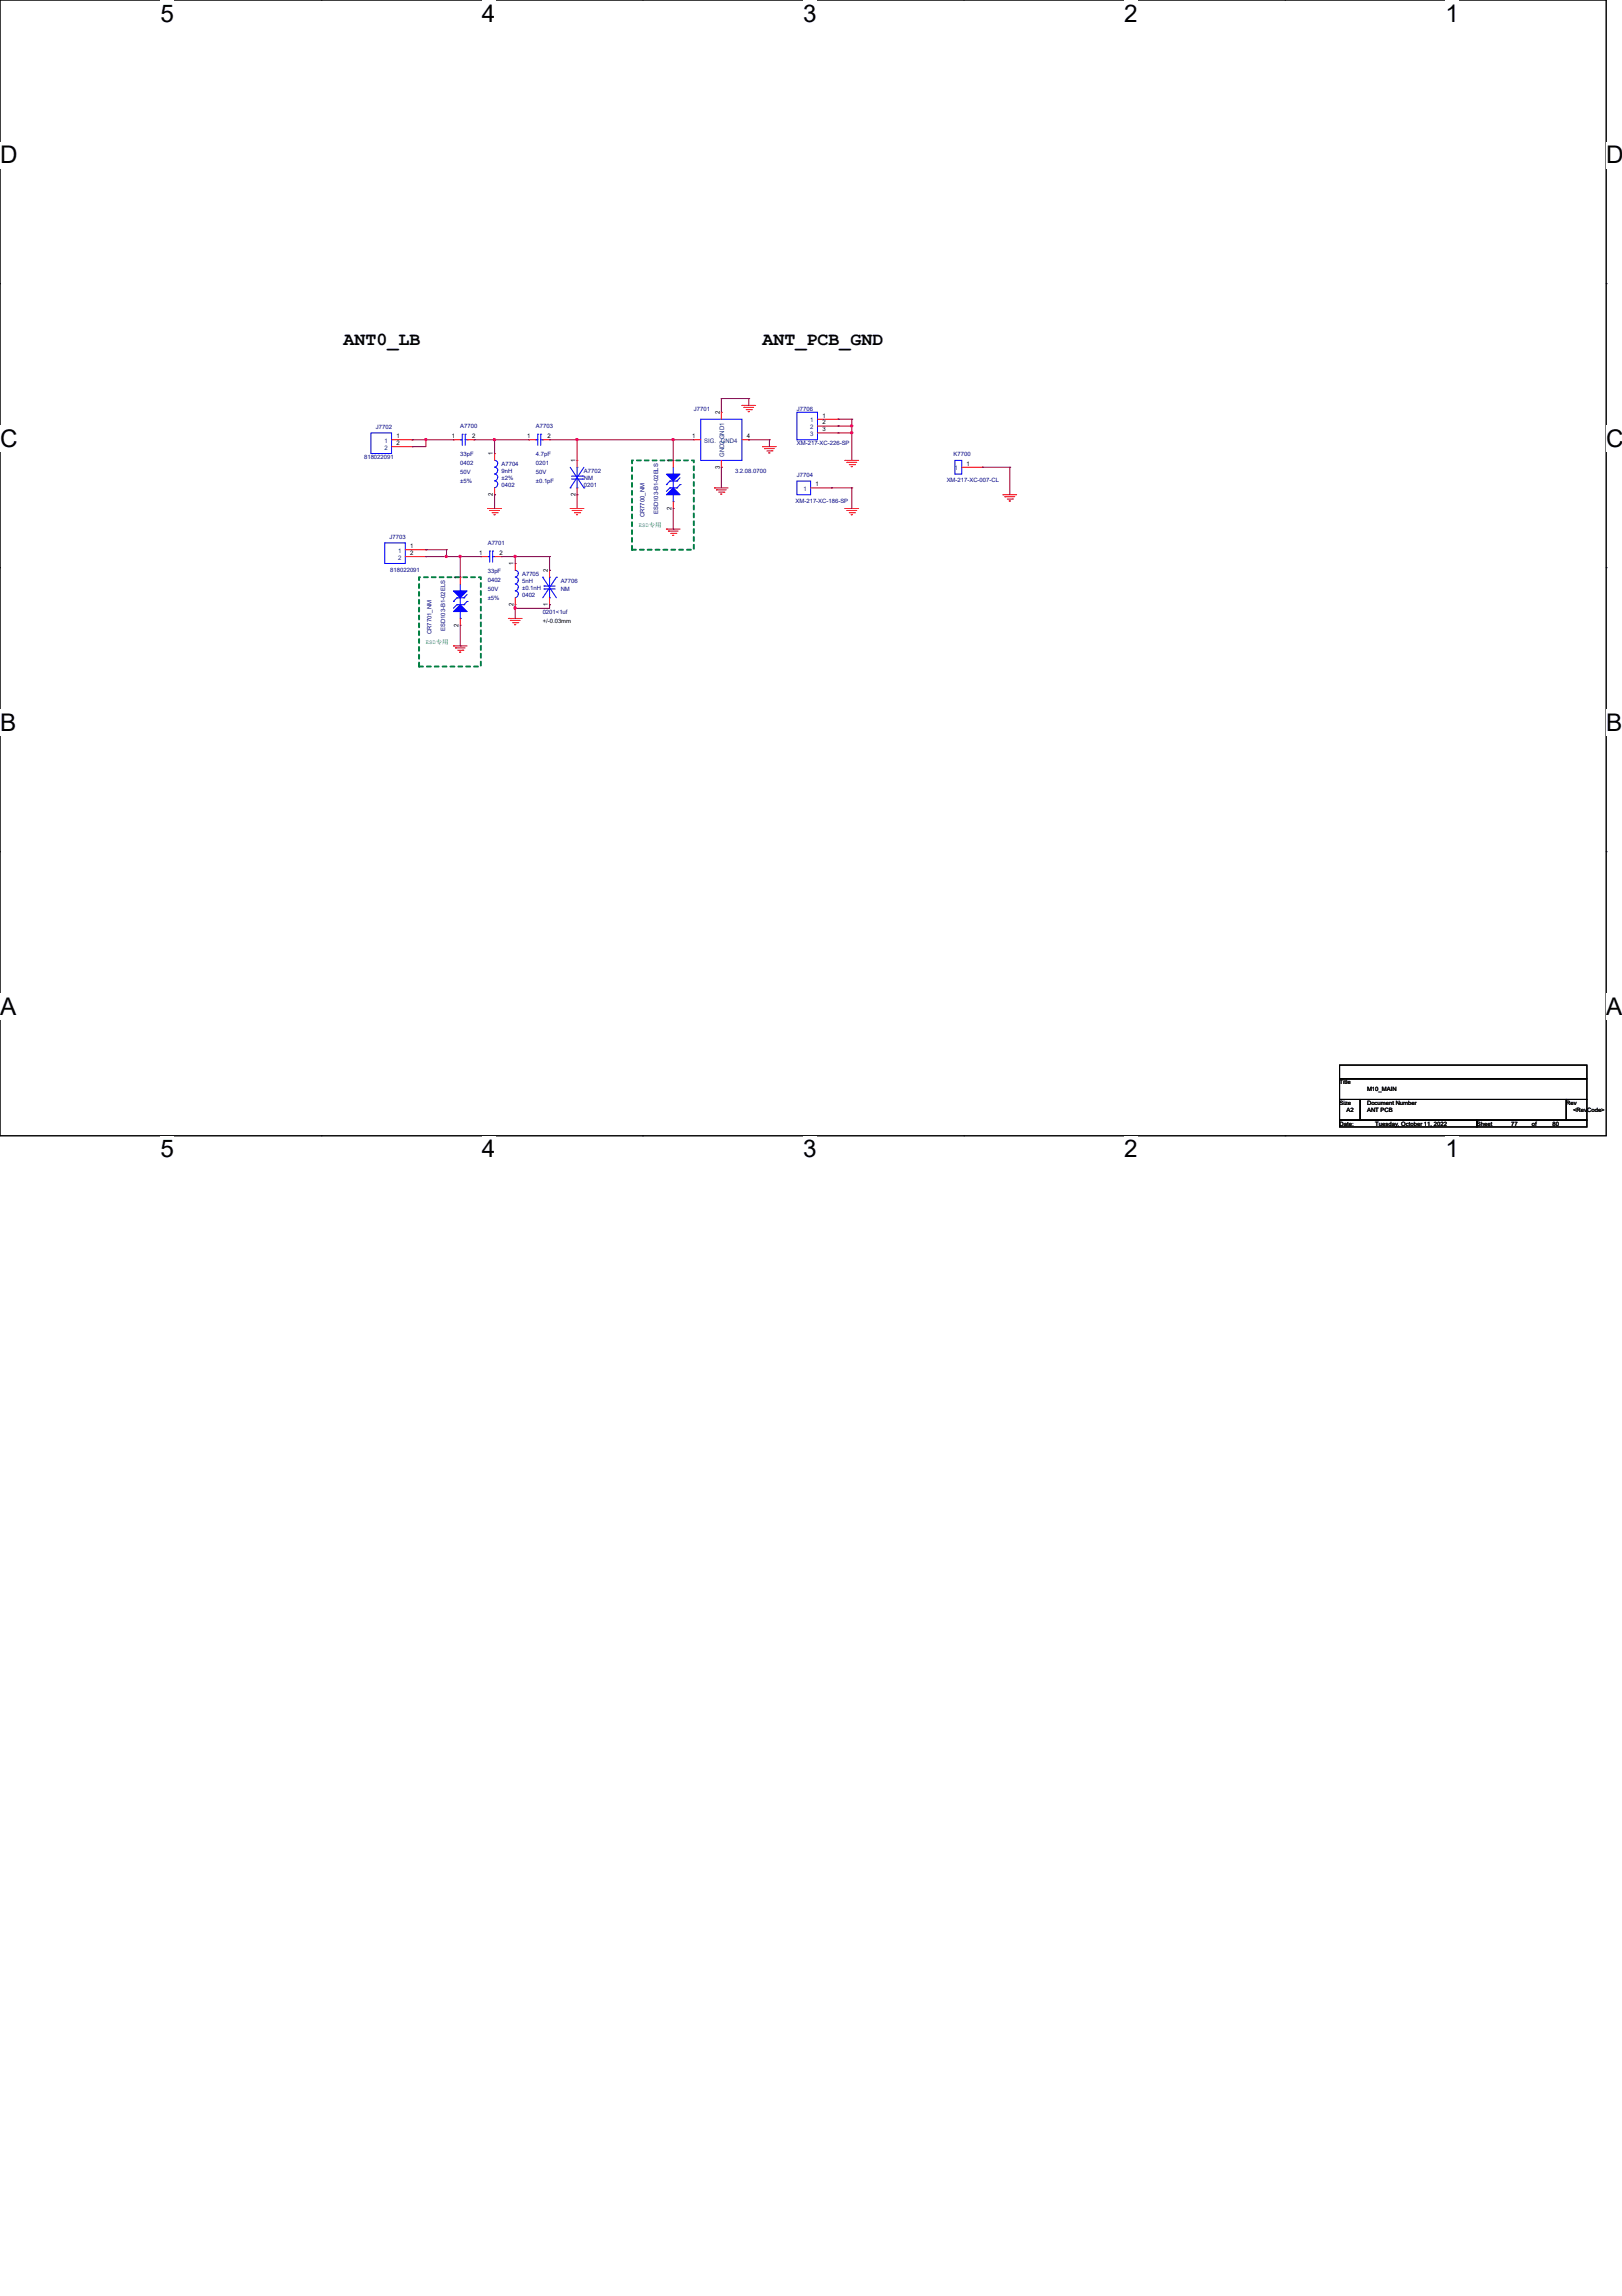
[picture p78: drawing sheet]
<svg xmlns="http://www.w3.org/2000/svg" width="210mm" height="297mm" viewBox="0 0 210 297" stroke-linecap="round" stroke-linejoin="round" font-family="sans-serif">
<defs><g id="words">
<g font-size="3.1">
<text x="20.8" y="2.8">5</text>
<text x="62.4" y="2.8">4</text>
<text x="103.9" y="2.8">3</text>
<text x="145.5" y="2.8">2</text>
<text x="187.1" y="2.8">1</text>
<text x="0" y="21.1">D</text>
<text x="207.9" y="21.1">D</text>
<text x="0" y="57.8">C</text>
<text x="207.9" y="57.8">C</text>
<text x="0" y="94.6">B</text>
<text x="207.9" y="94.6">B</text>
<text x="0" y="131.3">A</text>
<text x="207.9" y="131.3">A</text>
<text x="20.8" y="149.7">5</text>
<text x="62.4" y="149.7">4</text>
<text x="103.9" y="149.7">3</text>
<text x="145.5" y="149.7">2</text>
<text x="187.1" y="149.7">1</text>
</g>
<g font-size="2.4">
<text x="44.4" y="44.6">ANT0_LB</text>
<text x="98.7" y="44.6">ANT_PCB_GND</text>
</g>
<g font-size=".8" fill="#000080">
<text x="89.8" y="53.2">J7701</text>
<text x="103.1" y="53.2">J7706</text>
<text x="47.1" y="59.4">818022091</text>
<text x="48.6" y="55.5">J7702</text>
<text x="59.6" y="55.4">A7700</text>
<text x="59.6" y="59.1">33pF</text>
<text x="69.3" y="55.4">A7703</text>
<text x="69.3" y="59.1">4.7pF</text>
<text x="103.1" y="57.6">XM-217-XC-226-SP</text>
<text x="123.4" y="59.1">K7700</text>
<text x="59.6" y="60.2">0402</text>
<text x="59.6" y="61.3">50V</text>
<text x="59.6" y="62.5">±5%</text>
<text x="64.9" y="60.3">A7704</text>
<text x="64.9" y="61.2">9nH</text>
<text x="64.9" y="62.1">±2%</text>
<text x="64.9" y="62.9">0402</text>
<text x="69.3" y="60.2">0201</text>
<text x="69.3" y="61.3">50V</text>
<text x="69.3" y="62.5">±0.1pF</text>
<text x="75.6" y="61.2">A7702</text>
<text x="75.6" y="62.1">NM</text>
<text x="75.6" y="62.9">0201</text>
<text x="95.1" y="61.2">3.2.08.0700</text>
<text x="103" y="65.1">XM-217-XC-186-SP</text>
<text x="103.1" y="61.7">J7704</text>
<text x="122.5" y="62.4">XM-217-XC-007-CL</text>
<text x="50.4" y="69.7">J7703</text>
<text x="63.1" y="70.5">A7701</text>
<text x="83.4" y="66.9" transform="rotate(-90 83.4 66.9)">CR7700_NM</text>
<text x="85.2" y="66.5" transform="rotate(-90 85.2 66.5)">ESD103-B1-02ELS</text>
<text x="50.5" y="74">818022091</text>
<text x="63.1" y="74.2">33pF</text>
<text x="63.1" y="75.3">0402</text>
<text x="63.1" y="76.5">50V</text>
<text x="63.1" y="77.6">±5%</text>
<text x="67.6" y="74.5">A7705</text>
<text x="67.6" y="75.4">5nH</text>
<text x="67.6" y="76.3">±0.1nH</text>
<text x="67.6" y="77.2">0402</text>
<text x="72.6" y="75.4">A7706</text>
<text x="72.6" y="76.5">NM</text>
<text x="55.8" y="82" transform="rotate(-90 55.8 82)">CR7701_NM</text>
<text x="57.6" y="81.6" transform="rotate(-90 57.6 81.6)">ESD103-B1-02ELS</text>
<text x="70.2" y="79.4">0201&lt;1uf</text>
</g>
<g font-size=".8">
<text x="93.1" y="53.6" transform="rotate(-90 93.1 53.6)">2</text>
<text x="51.3" y="56.7">1</text>
<text x="51.3" y="57.6">2</text>
<text x="58.5" y="56.7">1</text>
<text x="61.1" y="56.7">2</text>
<text x="63.8" y="58.9" transform="rotate(-90 63.8 58.9)">1</text>
<text x="68.2" y="56.7">1</text>
<text x="70.9" y="56.7">2</text>
<text x="74.5" y="59.8" transform="rotate(-90 74.5 59.8)">1</text>
<text x="86.9" y="59.8" transform="rotate(-90 86.9 59.8)">1</text>
<text x="89.6" y="56.7">1</text>
<text x="96.6" y="56.7">4</text>
<text x="106.4" y="54">1</text>
<text x="106.4" y="54.9">2</text>
<text x="106.4" y="55.8">3</text>
<text x="63.8" y="64.2" transform="rotate(-90 63.8 64.2)">2</text>
<text x="74.5" y="64.2" transform="rotate(-90 74.5 64.2)">2</text>
<text x="86.9" y="66" transform="rotate(-90 86.9 66)">2</text>
<text x="93.1" y="60.6" transform="rotate(-90 93.1 60.6)">3</text>
<text x="105.5" y="62.9">1</text>
<text x="125.1" y="60.2">1</text>
<text x="53.1" y="70.9">1</text>
<text x="53.1" y="71.8">2</text>
<text x="62" y="71.8">1</text>
<text x="64.6" y="71.8">2</text>
<text x="59.4" y="74.9" transform="rotate(-90 59.4 74.9)">1</text>
<text x="66.5" y="73.2" transform="rotate(-90 66.5 73.2)">1</text>
<text x="70.9" y="74" transform="rotate(-90 70.9 74)">2</text>
<text x="59.4" y="81.1" transform="rotate(-90 59.4 81.1)">2</text>
<text x="66.5" y="78.4" transform="rotate(-90 66.5 78.4)">2</text>
<text x="70.2" y="80.6">+/-0.03mm</text>
<text x="70.9" y="78.4" transform="rotate(-90 70.9 78.4)">1</text>
<text x="173.4" y="140.3">Title</text>
<text x="173.4" y="143">Size</text>
<text x="174.2" y="143.8">A2</text>
<text x="176.9" y="143">Document Number</text>
<text x="176.9" y="143.8">ANT PCB</text>
<text x="176.9" y="141.2">M10_MAIN</text>
<text x="202.7" y="143">Rev</text>
<text x="203.6" y="143.8">&lt;RevCode&gt;</text>
<text x="173.4" y="145.6">Date:</text>
<text x="178" y="145.6">Tuesday, October 11, 2022</text>
<text x="191.1" y="145.6">Sheet</text>
<text x="195.6" y="145.6">77</text>
<text x="198.2" y="145.6">of</text>
<text x="200.9" y="145.6">80</text>
</g>
<g font-size=".8" fill="#004080">
<text x="49.7" y="57.3">1</text>
<text x="49.7" y="58.2">2</text>
<text x="91.1" y="57.3">SIG.</text>
<text x="93.3" y="57.3">GND4</text>
<text x="93.7" y="59.1" transform="rotate(-90 93.7 59.1)">GND2 GND1</text>
<text x="104.9" y="54.6">1</text>
<text x="104.9" y="55.5">2</text>
<text x="104.9" y="56.4">3</text>
<text x="104" y="63.5">1</text>
<text x="123.5" y="60.8">1</text>
<text x="51.5" y="71.5">1</text>
<text x="51.5" y="72.4">2</text>
</g>
<g font-size=".8" fill="#008000">
<text x="82.7" y="68.2">ESD专专</text>
<text x="55.1" y="83.3">ESD专专</text>
</g>
</g></defs>
<path d="M0 0h207.9v146.9h-207.9z" fill="none" stroke="#000" stroke-width=".13"/>
<g fill="#fff">
<path d="M20.8 0h1.7v3.5h-1.7z"/>
<path d="M20.8 146.9h1.7v3.5h-1.7z"/>
</g>
<path d="M41.6 0h.1M41.6 146.9h.1" fill="none" stroke="#000" stroke-width=".13"/>
<g fill="#fff">
<path d="M62.4 0h1.7v3.5h-1.7z"/>
<path d="M62.4 146.9h1.7v3.5h-1.7z"/>
</g>
<path d="M83.1 0h.1M83.1 146.9h.1" fill="none" stroke="#000" stroke-width=".13"/>
<g fill="#fff">
<path d="M103.9 0h1.8v3.5h-1.8z"/>
<path d="M103.9 146.9h1.8v3.5h-1.8z"/>
</g>
<path d="M124.7 0h.1M124.7 146.9h.1" fill="none" stroke="#000" stroke-width=".13"/>
<g fill="#fff">
<path d="M145.5 0h1.7v3.5h-1.7z"/>
<path d="M145.5 146.9h1.7v3.5h-1.7z"/>
</g>
<path d="M166.3 0h.1M166.3 146.9h.1" fill="none" stroke="#000" stroke-width=".13"/>
<g fill="#fff">
<path d="M187.1 0h1.7v3.5h-1.7z"/>
<path d="M187.1 146.9h1.7v3.5h-1.7z"/>
<path d="M0 18.3h2.2v3.5h-2.2z"/>
<path d="M207.9 18.3h2v3.5h-2z"/>
<path d="M0 55h2.2v3.5h-2.2z"/>
<path d="M207.9 55h2v3.5h-2z"/>
</g>
<path d="M0 36.7h.1M207.9 36.7h.1" fill="none" stroke="#000" stroke-width=".13"/>
<g fill="#fff">
<path d="M0 91.8h2.1v3.4h-2.1z"/>
<path d="M207.9 91.8h2v3.4h-2z"/>
</g>
<path d="M0 73.4h.1M207.9 73.4h.1" fill="none" stroke="#000" stroke-width=".13"/>
<g fill="#fff">
<path d="M0 128.5h2.1v3.5h-2.1z"/>
<path d="M207.9 128.5h2v3.5h-2z"/>
</g>
<path d="M0 110.2h.1M207.9 110.2h.1M173.4 137.8h32v1.8h-32zM173.4 139.6h32v2.6h-32zM173.4 142.2h2.6v2.7h-2.6zM173.4 144.9h17.7v.9h-17.7zM176 142.2h26.7v2.7h-26.7zM191.1 144.9h14.3v.9h-14.3zM202.7 142.2h2.7v2.7h-2.7z" fill="none" stroke="#000" stroke-width=".13"/>
<path d="M81.8 59.6h8v11.5h-8zM54.2 74.7h8v11.5h-8z" fill="none" stroke="#008040" stroke-width=".25" stroke-dasharray=".5 .5"/>
<g fill="none" stroke="#f00" stroke-width=".13">
<path d="M96 52.5h1.8M96 52.5h.1M96.3 52.7h1.2M96.3 52.7h.1M96.6 53h.6M96.8 53.3h.2M96.8 53.3h.1M97.2 53h.1M98.7 57.8h1.8M98.7 57.8h.1M98.9 58h.1M98.9 58h1.3"/>
<path d="M99.2 58.3h.7M99.5 58.6h.2M99.5 58.6h.1M99.9 58.3h.1M109.3 59.6h.1M109.3 59.6h1.8M109.6 59.8h.1M109.6 59.8h1.3M63.1 65.8h1.8M63.1 65.8h.1M63.4 66h1.2M63.4 66h.1"/>
<path d="M63.7 66.3h.6M63.9 66.6h.2M63.9 66.6h.1M64.3 66.3h.1M66.7 72.9h.1M66.7 78.2h.1M66.7 72.9v.9M66.7 77.3v.9M71.1 78.2h.1M71.1 73.8h.1M71.1 73.8v.9M71.1 77.3v.9"/>
<path d="M73.8 65.8h.1M73.8 65.8h1.8M74 66h.1M74 66h1.3M74.3 66.3h.7M74.6 66.6h.2M74.6 66.6h.1M75 66.3h.1M86.2 68.5h.1M86.2 68.5h1.8M86.5 68.7h.1M86.5 68.7h1.3"/>
<path d="M86.8 69h.7M87 69.3h.2M87 69.3h.1M87.5 69h.1M92.5 63.1h.1M92.5 63.1h1.7M92.7 63.4h.1M92.7 63.4h1.3M93 63.7h.7M93.3 63.9h.1M93.7 63.7h.1M109.3 65.8h.1"/>
<path d="M109.3 65.8h1.8M109.6 66h.1M109.6 66h1.3M109.9 60.1h.7M109.9 66.3h.7M110.2 60.4h.1M110.2 66.6h.1M110.6 60.1h.1M110.6 66.3h.1M129.8 64h.1M129.8 64h1.8M130 64.3h.1"/>
<path d="M130 64.3h1.3M130.3 64.6h.7M130.6 64.8h.1M130.6 64.8h.2M131 64.6h.1M58.7 83.6h.1M58.7 83.6h1.8M58.9 83.8h.1M58.9 83.8h1.3M59.2 84.1h.7M59.5 84.4h.1M59.9 84.1h.1"/>
<path d="M65.8 80h1.8M65.8 80h.1M66 80.3h.1M66 80.3h1.3M66.3 80.6h.7M66.6 80.8h.2M66.6 80.8h.1M67 80.6h.1"/>
</g>
<g fill="none" stroke="#00f" stroke-width=".13">
<path d="M66.7 73.8a.41 .41 0 0 1 .4 .4 .5 .5 0 0 1-.4 .4M66.7 74.7a.41 .41 0 0 1 .4 .4 .5 .5 0 0 1-.4 .4M66.7 75.6a.41 .41 0 0 1 .4 .4 .5 .5 0 0 1-.4 .4M66.7 76.5a.41 .41 0 0 1 .4 .4 .5 .5 0 0 1-.4 .4M70.2 74.7l1.8 2.6M70.2 74.7h.1M70.4 76.2h.1M70.4 75.8h.1M70.4 76.2h1.4M70.4 75.8h1.4M71.1 77.3h.1M71.1 74.7h.1"/>
<path d="M71.1 74.7v1.1M71.1 76.2v1.1M72 74.7h.1M72 74.7l-1.8 2.6"/>
</g>
<path d="M58.7 76.5h1.8l-.9 .8z" fill="#00f"/>
<path d="M58.7 77.8h.1M58.7 76.5h1.8l-.9 .8zM59.1 77.3h.1M59.1 77.3l-.4 .5M59.1 77.3h.9M59.6 76.5h.1M59.6 78.2h.1M59.6 75.6v.9M59.6 77.3v.9M60 77.3h.1M60.5 76.9l-.5 .4" fill="none" stroke="#00f" stroke-width=".13"/>
<path d="M59.6 78.2l.9 .9h-1.8z" fill="#00f"/>
<path d="M48 56h2.7v2.7h-2.7zM59.1 78.2l-.4 .5M59.1 78.2h.1M59.1 78.2h.9M59.6 78.2l.9 .9h-1.8zM59.6 79.1v.9M60 78.2h.1M60.5 77.8h.1M60.5 77.8l-.5 .4M59.6 80h.1" fill="none" stroke="#00f" stroke-width=".13"/>
<path d="M50.7 56.9h2.6M50.7 57.8h2.6M53.3 56.9h.1M53.3 57.8h.1M59.6 74.7h.1M59.6 74.7v.9M59.6 80.9h.1M59.6 80v.9" fill="none" stroke="#f00" stroke-width=".13"/>
<path d="M86.2 61.3h1.8l-.9 .9z" fill="#00f"/>
<path d="M86.2 62.7h.1M86.2 61.3h1.8l-.9 .9zM86.7 62.2h.1M86.7 62.2l-.5 .5M86.7 62.2h.9M87.1 61.3h.1M87.1 63.1h.1M87.1 60.5v.8M87.1 62.2v.9M87.6 62.2h.1M88 61.8l-.4 .4" fill="none" stroke="#00f" stroke-width=".13"/>
<path d="M87.1 63.1l.9 .9h-1.8z" fill="#00f"/>
<g fill="none" stroke="#00f" stroke-width=".13">
<path d="M59.6 56.9h.1M59.6 56.9h.2M59.8 56.2h.1M59.8 56.2v1.4M60.2 56.2h.1M60.2 56.9h.3M60.2 56.2v1.4M60.5 56.9h.1M64 59.6a.41 .41 0 0 1 .4 .4 .5 .5 0 0 1-.4 .4M69.3 56.9h.1M69.3 56.9h.3M69.6 56.2h.1"/>
<path d="M69.6 56.2v1.4M70 56.2h.1M70 56.2v1.4M70 56.9h.2M70.2 56.9h.1M90.7 54.2h5.3v5.4h-5.3zM103.1 53.3h2.7v3.6h-2.7zM123.6 59.6h.9v1.7h-.9zM49.8 70.2h2.7v2.7h-2.7zM63.1 72h.1M63.1 72h.3M63.4 71.3h.1"/>
<path d="M63.4 71.3v1.4M63.8 71.3h.1M63.8 71.3v1.4M63.8 72h.2M64 60.5a.41 .41 0 0 1 .4 .4 .5 .5 0 0 1-.4 .4M64 61.3a.41 .41 0 0 1 .4 .5 .5 .5 0 0 1-.4 .4M64 62.2a.41 .41 0 0 1 .4 .5 .5 .5 0 0 1-.4 .4M64 72h.1M73.8 63.1h.1M73.8 60.5l1.8 2.6M74 61.6h1.4M74 62h1.4"/>
<path d="M74.7 60.5h.1M74.7 63.1h.1M74.7 60.5v1.1M74.7 62v1.1M75.4 61.6h.1M75.4 62h.1M75.6 63.1h.1M75.6 60.5l-1.8 2.6M86.7 63.1l-.5 .5M86.7 63.1h.1M86.7 63.1h.9M87.1 63.1l.9 .9h-1.8z"/>
<path d="M87.1 64.9h.1M87.1 64v.9M87.6 63.1h.1M88 62.7h.1M88 62.7l-.4 .4M103.1 62.2h1.8v1.8h-1.8z"/>
</g>
<g fill="none" stroke="#f00" stroke-width=".13">
<path d="M58.7 56.9h.1M58.7 56.9h.9M60.5 56.9h.8M61.3 56.9h.1M64 58.7h.1M64 58.7v.9M68.5 56.9h.1M68.5 56.9h.8M70.2 56.9h.9M71.1 56.9h.1M74.7 59.6h.1M74.7 59.6v.9"/>
<path d="M87.1 59.6h.1M87.1 59.6v.9M89.8 56.9h.1M89.8 56.9h.9M93.3 53.3h.1M93.3 53.3v.9M93.3 59.6v.9M96 56.9h.9M96.9 56.9h.1M105.8 54.2h2.7M105.8 55.1h2.7M105.8 56h2.7"/>
<path d="M108.5 54.2h.1M108.5 55.1h.1M108.5 56h.1M52.5 71.1h2.6M52.5 72h2.6M55.1 71.1h.1M55.1 72h.1M62.2 72h.1M62.2 72h.9M64 64h.1M64 72h.9M64 63.1v.9"/>
<path d="M64.9 72h.1M74.7 64h.1M74.7 63.1v.9M87.1 65.8h.1M87.1 64.9v.9M93.3 60.5h.1M104.9 63.1h2.7M107.6 63.1h.1M124.5 60.5h2.6M127.1 60.5h.1"/>
</g>
<path d="M93.3 51.6h3.6M93.3 51.6h.1M93.3 51.6v1.7M96.9 51.6h.1M96.9 51.6v.9M108.5 54.2h1.7M108.5 54.2h.1M110.2 54.2h.1M110.2 54.2v.9" fill="none" stroke="#800040" stroke-width=".13"/>
<path d="M110.1 55h.2v.2h-.2z" fill-rule="evenodd" fill="#f0f"/>
<path d="M110.1 55h.2v.2h-.2z" fill="none" stroke="#f0f" stroke-width=".13"/>
<path d="M108.5 55.1h1.7M108.5 55.1h.1M110.2 55.1h.1M110.2 55.1v.9" fill="none" stroke="#800040" stroke-width=".13"/>
<path d="M110.1 55.9h.2v.2h-.2z" fill-rule="evenodd" fill="#f0f"/>
<path d="M110.1 55.9h.2v.2h-.2z" fill="none" stroke="#f0f" stroke-width=".13"/>
<path d="M53.3 56.9h1.8M53.3 56.9h.1M108.5 56h1.7M108.5 56h.1M110.2 56h.1M110.2 56v3.6" fill="none" stroke="#800040" stroke-width=".13"/>
<path d="M55 56.8h.2v.2h-.2z" fill-rule="evenodd" fill="#f0f"/>
<path d="M55 56.8h.2v.2h-.2z" fill="none" stroke="#f0f" stroke-width=".13"/>
<path d="M55.1 56.9h.1M55.1 56.9v.9M55.1 56.9h3.6M61.3 56.9h.1M61.3 56.9h7.2M64 56.9h.1" fill="none" stroke="#800040" stroke-width=".13"/>
<path d="M63.9 56.8h.2v.2h-.2z" fill-rule="evenodd" fill="#f0f"/>
<path d="M63.9 56.8h.2v.2h-.2z" fill="none" stroke="#f0f" stroke-width=".13"/>
<path d="M64 56.9h.1M64 56.9v1.8M71.1 56.9h16M74.7 56.9h.1M74.7 56.9v2.7M87.1 56.9h.1" fill="none" stroke="#800040" stroke-width=".13"/>
<path d="M74.5 56.8h.3v.2h-.3z" fill-rule="evenodd" fill="#f0f"/>
<path d="M74.5 56.8h.3v.2h-.3z" fill="none" stroke="#f0f" stroke-width=".13"/>
<path d="M87 56.8h.2v.2h-.2z" fill-rule="evenodd" fill="#f0f"/>
<path d="M87 56.8h.2v.2h-.2z" fill="none" stroke="#f0f" stroke-width=".13"/>
<g fill="none" stroke="#800040" stroke-width=".13">
<path d="M53.3 57.8h1.8M53.3 57.8h.1M87.1 56.9h2.7M87.1 56.9h.1M87.1 56.9v2.7M96.9 56.9h2.7M96.9 56.9h.1M99.6 56.9h.1M99.6 56.9v.9M55.1 71.1h.1M55.1 72h.1M55.1 71.1h2.7"/>
<path d="M57.8 71.1h.1M57.8 71.1v.9h-2.7M64 64h.1M64 64v1.8M74.7 64h.1M74.7 64v1.8M87.1 68.5h.1M87.1 65.8v2.7M93.3 60.5h.1M93.3 60.5v2.6M107.6 63.1h2.6M107.6 63.1h.1"/>
<path d="M110.2 63.1h.1M110.2 63.1v2.7M127.1 60.5h.1M127.1 60.5h3.6M130.7 60.5h.1M130.7 60.5v3.5"/>
</g>
<path d="M57.6 71.9h.3v.2h-.3z" fill-rule="evenodd" fill="#f0f"/>
<path d="M57.6 71.9h.3v.2h-.3z" fill="none" stroke="#f0f" stroke-width=".13"/>
<path d="M64.9 72h.1M64.9 72h6.2M66.7 72h.1M66.7 72v.9M71.1 72h.1" fill="none" stroke="#800040" stroke-width=".13"/>
<path d="M66.5 71.9h.2v.2h-.2z" fill-rule="evenodd" fill="#f0f"/>
<path d="M66.5 71.9h.2v.2h-.2z" fill="none" stroke="#f0f" stroke-width=".13"/>
<path d="M66.7 78.7h4.4M66.7 78.7h.1M71.1 73.8h.1M71.1 72v1.8" fill="none" stroke="#800040" stroke-width=".13"/>
<path d="M66.5 78.5h.2v.3h-.2z" fill-rule="evenodd" fill="#f0f"/>
<path d="M66.5 78.5h.2v.3h-.2z" fill="none" stroke="#f0f" stroke-width=".13"/>
<path d="M57.8 72h1.8M59.6 72h.1M59.6 72v2.7M66.7 78.7h.1M66.7 78.2v1.8M71.1 78.2h.1M71.1 78.2v.5M66.7 80h.1" fill="none" stroke="#800040" stroke-width=".13"/>
<path d="M59.4 71.9h.2v.2h-.2z" fill-rule="evenodd" fill="#f0f"/>
<path d="M59.4 71.9h.2v.2h-.2z" fill="none" stroke="#f0f" stroke-width=".13"/>
<path d="M59.6 72h2.6M62.2 72h.1M59.6 83.6h.1M59.6 80.9v2.7" fill="none" stroke="#800040" stroke-width=".13"/>
<path d="M110.1 55h.2v.2h-.2z" fill-rule="evenodd" fill="#f0f"/>
<path d="M110.1 55h.2v.2h-.2z" fill="none" stroke="#f0f" stroke-width=".13"/>
<path d="M110.1 55.9h.2v.2h-.2z" fill-rule="evenodd" fill="#f0f"/>
<path d="M110.1 55.9h.2v.2h-.2z" fill="none" stroke="#f0f" stroke-width=".13"/>
<path d="M55 56.8h.2v.2h-.2z" fill-rule="evenodd" fill="#f0f"/>
<path d="M55 56.8h.2v.2h-.2z" fill="none" stroke="#f0f" stroke-width=".13"/>
<path d="M63.9 56.8h.2v.2h-.2z" fill-rule="evenodd" fill="#f0f"/>
<path d="M63.9 56.8h.2v.2h-.2z" fill="none" stroke="#f0f" stroke-width=".13"/>
<path d="M74.5 56.8h.3v.2h-.3z" fill-rule="evenodd" fill="#f0f"/>
<path d="M74.5 56.8h.3v.2h-.3z" fill="none" stroke="#f0f" stroke-width=".13"/>
<path d="M87 56.8h.2v.2h-.2z" fill-rule="evenodd" fill="#f0f"/>
<path d="M87 56.8h.2v.2h-.2z" fill="none" stroke="#f0f" stroke-width=".13"/>
<path d="M57.6 71.9h.3v.2h-.3z" fill-rule="evenodd" fill="#f0f"/>
<path d="M57.6 71.9h.3v.2h-.3z" fill="none" stroke="#f0f" stroke-width=".13"/>
<path d="M66.5 71.9h.2v.2h-.2z" fill-rule="evenodd" fill="#f0f"/>
<path d="M66.5 71.9h.2v.2h-.2z" fill="none" stroke="#f0f" stroke-width=".13"/>
<path d="M66.5 78.5h.2v.3h-.2z" fill-rule="evenodd" fill="#f0f"/>
<path d="M66.5 78.5h.2v.3h-.2z" fill="none" stroke="#f0f" stroke-width=".13"/>
<path d="M59.4 71.9h.2v.2h-.2z" fill-rule="evenodd" fill="#f0f"/>
<path d="M59.4 71.9h.2v.2h-.2z" fill="none" stroke="#f0f" stroke-width=".13"/>
<use href="#words"/>
</svg>
